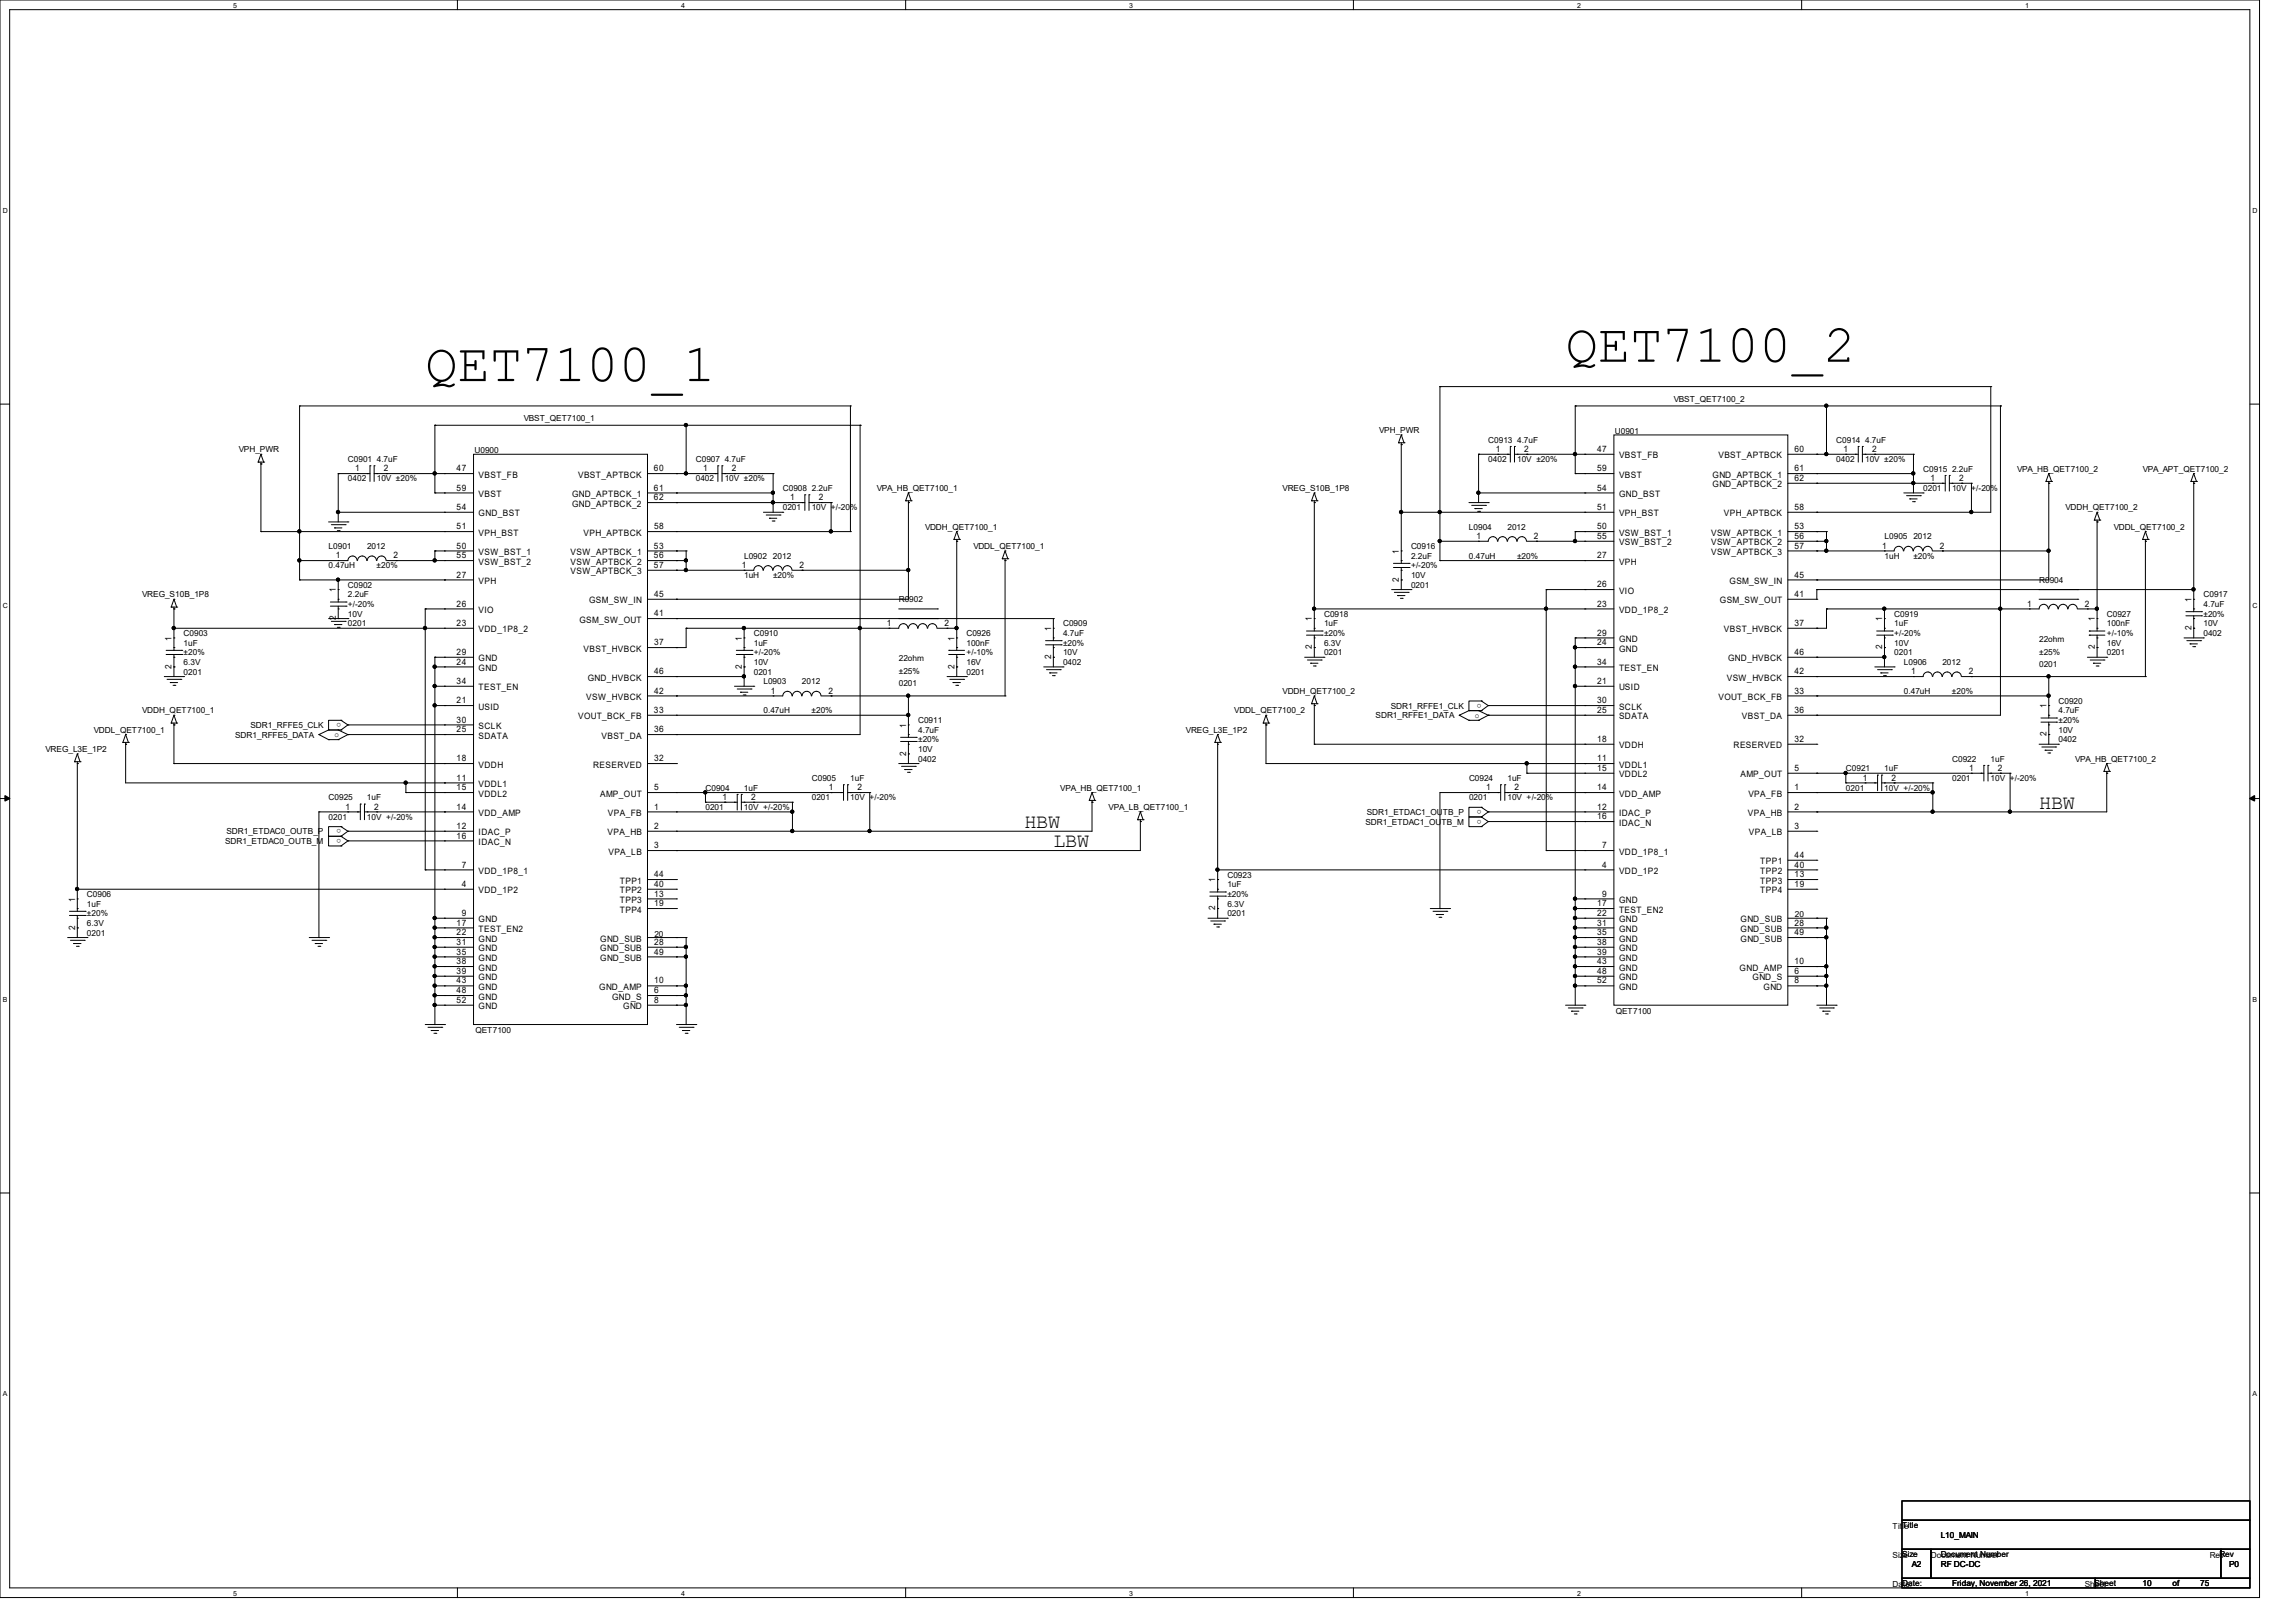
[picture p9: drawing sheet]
<svg xmlns="http://www.w3.org/2000/svg" width="210mm" height="149mm" viewBox="0 0 210 149" stroke-linecap="round" stroke-linejoin="round" font-family="sans-serif">
<defs><g id="words">
<g font-size="5">
<text x="39.1" y="35.1">QET7100_1</text>
<text x="144" y="33.3">QET7100_2</text>
</g>
<g font-size="1.9">
<text x="94.2" y="76.2">HBW</text>
<text x="96.9" y="77.9">LBW</text>
<text x="187.6" y="74.4">HBW</text>
</g>
<g font-size=".8">
<text x="22" y="41.6">VPH_PWR</text>
<text x="43.6" y="41.7">U0900</text>
<text x="48.2" y="38.7">VBST_QET7100_1</text>
<text x="126.9" y="39.8">VPH_PWR</text>
<text x="136.9" y="40.7">C0913 4.7uF</text>
<text x="137.6" y="41.6">1</text>
<text x="140.2" y="41.6">2</text>
<text x="146.9" y="41.6">47</text>
<text x="148.6" y="39.9">U0901</text>
<text x="154" y="37">VBST_QET7100_2</text>
<text x="165.1" y="41.6">60</text>
<text x="168.9" y="40.7">C0914 4.7uF</text>
<text x="169.6" y="41.6">1</text>
<text x="172.2" y="41.6">2</text>
<text x="32" y="42.5">C0901 4.7uF</text>
<text x="32" y="44.3">0402</text>
<text x="32.7" y="43.3">1</text>
<text x="34.7" y="44.3">10V ±20%</text>
<text x="35.3" y="43.3">2</text>
<text x="42" y="46.9">54</text>
<text x="42" y="45.1">59</text>
<text x="42" y="43.3">47</text>
<text x="44" y="47.5">GND_BST</text>
<text x="44" y="45.7">VBST</text>
<text x="44" y="43.9">VBST_FB</text>
<text x="52.6" y="45.7">GND_APTBCK_1</text>
<text x="52.6" y="46.6">GND_APTBCK_2</text>
<text x="53.2" y="43.9">VBST_APTBCK</text>
<text x="60.2" y="45.1">61</text>
<text x="60.2" y="46">62</text>
<text x="60.2" y="43.3">60</text>
<text x="64" y="42.5">C0907 4.7uF</text>
<text x="64" y="44.3">0402</text>
<text x="64.7" y="43.3">1</text>
<text x="66.7" y="44.3">10V ±20%</text>
<text x="67.3" y="43.3">2</text>
<text x="72" y="45.2">C0908 2.2uF</text>
<text x="72" y="46.9">0201</text>
<text x="72.7" y="46">1</text>
<text x="74.7" y="46.9">10V +/-20%</text>
<text x="75.3" y="46">2</text>
<text x="80.6" y="45.2">VPA_HB_QET7100_1</text>
<text x="118" y="45.2">VREG_S10B_1P8</text>
<text x="136.9" y="42.5">0402</text>
<text x="139.6" y="42.5">10V ±20%</text>
<text x="146.9" y="45.1">54</text>
<text x="146.9" y="43.3">59</text>
<text x="146.9" y="46.9">51</text>
<text x="148.9" y="45.7">GND_BST</text>
<text x="148.9" y="43.9">VBST</text>
<text x="148.9" y="42.2">VBST_FB</text>
<text x="148.9" y="47.5">VPH_BST</text>
<text x="157.5" y="43.9">GND_APTBCK_1</text>
<text x="157.5" y="44.8">GND_APTBCK_2</text>
<text x="158.1" y="42.2">VBST_APTBCK</text>
<text x="158.6" y="47.5">VPH_APTBCK</text>
<text x="165.1" y="43.3">61</text>
<text x="165.1" y="44.2">62</text>
<text x="165.1" y="46.9">58</text>
<text x="168.9" y="42.5">0402</text>
<text x="171.6" y="42.5">10V ±20%</text>
<text x="176.9" y="43.4">C0915 2.2uF</text>
<text x="176.9" y="45.2">0201</text>
<text x="177.6" y="44.2">1</text>
<text x="179.6" y="45.2">10V +/-20%</text>
<text x="180.2" y="44.2">2</text>
<text x="185.6" y="43.4">VPA_HB_QET7100_2</text>
<text x="190" y="46.9">VDDH_QET7100_2</text>
<text x="197.1" y="43.4">VPA_APT_QET7100_2</text>
<text x="30.2" y="50.5">L0901</text>
<text x="30.2" y="52.3">0.47uH</text>
<text x="30.9" y="51.3">1</text>
<text x="33.8" y="50.5">2012</text>
<text x="34.6" y="52.3">±20%</text>
<text x="36.2" y="51.3">2</text>
<text x="42" y="53.1">27</text>
<text x="42" y="48.7">51</text>
<text x="42" y="50.5">50</text>
<text x="42" y="51.3">55</text>
<text x="44" y="53.7">VPH</text>
<text x="44" y="49.3">VPH_BST</text>
<text x="44" y="51.1">VSW_BST_1</text>
<text x="44" y="51.9">VSW_BST_2</text>
<text x="52.5" y="51.1">VSW_APTBCK_1</text>
<text x="52.5" y="51.9">VSW_APTBCK_2</text>
<text x="52.5" y="52.8">VSW_APTBCK_3</text>
<text x="53.7" y="49.3">VPH_APTBCK</text>
<text x="60.2" y="50.5">53</text>
<text x="60.2" y="51.3">56</text>
<text x="60.2" y="52.2">57</text>
<text x="60.2" y="48.7">58</text>
<text x="68.2" y="52.2">1</text>
<text x="68.5" y="51.4">L0902</text>
<text x="68.5" y="53.2">1uH</text>
<text x="71.1" y="51.4">2012</text>
<text x="71.1" y="53.2">±20%</text>
<text x="73.5" y="52.2">2</text>
<text x="85.1" y="48.7">VDDH_QET7100_1</text>
<text x="89.5" y="50.5">VDDL_QET7100_1</text>
<text x="128.7" y="53.5" transform="rotate(-90 128.7 53.5)">2</text>
<text x="128.7" y="50.9" transform="rotate(-90 128.7 50.9)">1</text>
<text x="129.8" y="50.5">C0916</text>
<text x="129.8" y="51.4">2.2uF</text>
<text x="129.8" y="53.2">10V</text>
<text x="129.8" y="52.3">+/-20%</text>
<text x="135.1" y="48.7">L0904</text>
<text x="135.1" y="51.4">0.47uH</text>
<text x="135.8" y="49.6">1</text>
<text x="138.7" y="48.7">2012</text>
<text x="139.6" y="51.4">±20%</text>
<text x="141.1" y="49.6">2</text>
<text x="146.9" y="51.3">27</text>
<text x="146.9" y="48.7">50</text>
<text x="146.9" y="49.6">55</text>
<text x="148.9" y="51.9">VPH</text>
<text x="148.9" y="49.3">VSW_BST_1</text>
<text x="148.9" y="50.2">VSW_BST_2</text>
<text x="157.4" y="49.3">VSW_APTBCK_1</text>
<text x="157.4" y="50.2">VSW_APTBCK_2</text>
<text x="157.4" y="51.1">VSW_APTBCK_3</text>
<text x="159.1" y="53.7">GSM_SW_IN</text>
<text x="165.1" y="48.7">53</text>
<text x="165.1" y="49.6">56</text>
<text x="165.1" y="50.5">57</text>
<text x="165.1" y="53.1">45</text>
<text x="173.2" y="50.5">1</text>
<text x="173.4" y="49.6">L0905</text>
<text x="173.4" y="51.4">1uH</text>
<text x="176" y="49.6">2012</text>
<text x="176" y="51.4">±20%</text>
<text x="178.4" y="50.5">2</text>
<text x="187.6" y="53.6">R0904</text>
<text x="194.4" y="48.7">VDDL_QET7100_2</text>
<text x="13.1" y="54.9">VREG_S10B_1P8</text>
<text x="15.8" y="58.9" transform="rotate(-90 15.8 58.9)">1</text>
<text x="16.9" y="58.5">C0903</text>
<text x="16.9" y="59.4">1uF</text>
<text x="30.9" y="57.1" transform="rotate(-90 30.9 57.1)">2</text>
<text x="30.9" y="54.5" transform="rotate(-90 30.9 54.5)">1</text>
<text x="32" y="54.1">C0902</text>
<text x="32" y="54.9">2.2uF</text>
<text x="32" y="57.6">0201</text>
<text x="32" y="56.7">10V</text>
<text x="32" y="55.8">+/-20%</text>
<text x="42" y="57.6">23</text>
<text x="42" y="55.8">26</text>
<text x="44" y="58.2">VDD_1P8_2</text>
<text x="44" y="56.4">VIO</text>
<text x="53.3" y="57.3">GSM_SW_OUT</text>
<text x="53.7" y="59.9">VBST_HVBCK</text>
<text x="54.2" y="55.5">GSM_SW_IN</text>
<text x="60.2" y="56.7">41</text>
<text x="60.2" y="59.3">37</text>
<text x="60.2" y="54.9">45</text>
<text x="68.2" y="58.9" transform="rotate(-90 68.2 58.9)">1</text>
<text x="69.3" y="58.5">C0910</text>
<text x="69.3" y="59.4">1uF</text>
<text x="81.6" y="57.6">1</text>
<text x="82.7" y="55.4">R0902</text>
<text x="86.9" y="57.6">2</text>
<text x="87.8" y="58.9" transform="rotate(-90 87.8 58.9)">1</text>
<text x="88.9" y="58.5">C0926</text>
<text x="88.9" y="59.4">100nF</text>
<text x="96.7" y="58" transform="rotate(-90 96.7 58)">1</text>
<text x="97.8" y="57.6">C0909</text>
<text x="97.8" y="58.5">4.7uF</text>
<text x="97.8" y="59.4">±20%</text>
<text x="120.7" y="59.7" transform="rotate(-90 120.7 59.7)">2</text>
<text x="120.7" y="57.2" transform="rotate(-90 120.7 57.2)">1</text>
<text x="121.8" y="56.7">C0918</text>
<text x="121.8" y="57.6">1uF</text>
<text x="121.8" y="59.4">6.3V</text>
<text x="121.8" y="58.5">±20%</text>
<text x="129.8" y="54.1">0201</text>
<text x="146.9" y="59.3">24</text>
<text x="146.9" y="58.5">29</text>
<text x="146.9" y="55.8">23</text>
<text x="146.9" y="54">26</text>
<text x="148.9" y="59.9">GND</text>
<text x="148.9" y="59.1">GND</text>
<text x="148.9" y="56.4">VDD_1P8_2</text>
<text x="148.9" y="54.6">VIO</text>
<text x="158.2" y="55.5">GSM_SW_OUT</text>
<text x="158.6" y="58.2">VBST_HVBCK</text>
<text x="165.1" y="54.9">41</text>
<text x="165.1" y="57.6">37</text>
<text x="173.1" y="59.7" transform="rotate(-90 173.1 59.7)">2</text>
<text x="173.1" y="57.2" transform="rotate(-90 173.1 57.2)">1</text>
<text x="174.3" y="56.7">C0919</text>
<text x="174.3" y="57.6">1uF</text>
<text x="174.3" y="59.4">10V</text>
<text x="174.3" y="58.5">+/-20%</text>
<text x="186.5" y="55.8">1</text>
<text x="187.6" y="59.1">22ohm</text>
<text x="191.8" y="55.8">2</text>
<text x="192.7" y="59.7" transform="rotate(-90 192.7 59.7)">2</text>
<text x="192.7" y="57.2" transform="rotate(-90 192.7 57.2)">1</text>
<text x="193.8" y="56.7">C0927</text>
<text x="193.8" y="57.6">100nF</text>
<text x="193.8" y="59.4">16V</text>
<text x="193.8" y="58.5">+/-10%</text>
<text x="201.6" y="58" transform="rotate(-90 201.6 58)">2</text>
<text x="201.6" y="55.4" transform="rotate(-90 201.6 55.4)">1</text>
<text x="202.7" y="54.9">C0917</text>
<text x="202.7" y="55.8">4.7uF</text>
<text x="202.7" y="58.5">0402</text>
<text x="202.7" y="57.6">10V</text>
<text x="202.7" y="56.7">±20%</text>
<text x="13.1" y="65.6">VDDH_QET7100_1</text>
<text x="15.8" y="61.5" transform="rotate(-90 15.8 61.5)">2</text>
<text x="16.9" y="62.1">0201</text>
<text x="16.9" y="61.2">6.3V</text>
<text x="16.9" y="60.3">±20%</text>
<text x="42" y="61.1">24</text>
<text x="42" y="60.2">29</text>
<text x="42" y="62.9">34</text>
<text x="42" y="64.7">21</text>
<text x="44" y="61.7">GND</text>
<text x="44" y="60.8">GND</text>
<text x="44" y="63.5">TEST_EN</text>
<text x="44" y="65.3">USID</text>
<text x="53.9" y="64.4">VSW_HVBCK</text>
<text x="54.1" y="62.6">GND_HVBCK</text>
<text x="60.2" y="65.6">33</text>
<text x="60.2" y="63.8">42</text>
<text x="60.2" y="62">46</text>
<text x="68.2" y="61.5" transform="rotate(-90 68.2 61.5)">2</text>
<text x="69.3" y="62.1">0201</text>
<text x="69.3" y="61.2">10V</text>
<text x="69.3" y="60.3">+/-20%</text>
<text x="70.2" y="62.9">L0903</text>
<text x="70.2" y="65.6">0.47uH</text>
<text x="70.9" y="63.8">1</text>
<text x="73.8" y="62.9">2012</text>
<text x="74.7" y="65.6">±20%</text>
<text x="76.2" y="63.8">2</text>
<text x="82.7" y="60.8">22ohm</text>
<text x="82.7" y="62">±25%</text>
<text x="82.7" y="63.1">0201</text>
<text x="87.8" y="61.5" transform="rotate(-90 87.8 61.5)">2</text>
<text x="88.9" y="62.1">0201</text>
<text x="88.9" y="61.2">16V</text>
<text x="88.9" y="60.3">+/-10%</text>
<text x="96.7" y="60.6" transform="rotate(-90 96.7 60.6)">2</text>
<text x="97.8" y="61.2">0402</text>
<text x="97.8" y="60.3">10V</text>
<text x="113.5" y="65.6">VDDL_QET7100_2</text>
<text x="118" y="63.8">VDDH_QET7100_2</text>
<text x="121.8" y="60.3">0201</text>
<text x="127.9" y="65.2">SDR1_RFFE1_CLK</text>
<text x="135.7" y="66">o</text>
<text x="136.3" y="64.7" transform="rotate(-180 136.3 64.7)">o</text>
<text x="146.9" y="64.7">30</text>
<text x="146.9" y="65.6">25</text>
<text x="146.9" y="61.1">34</text>
<text x="146.9" y="62.9">21</text>
<text x="148.9" y="65.3">SCLK</text>
<text x="148.9" y="61.7">TEST_EN</text>
<text x="148.9" y="63.5">USID</text>
<text x="158.1" y="64.4">VOUT_BCK_FB</text>
<text x="158.8" y="62.6">VSW_HVBCK</text>
<text x="159" y="60.8">GND_HVBCK</text>
<text x="165.1" y="63.8">33</text>
<text x="165.1" y="62">42</text>
<text x="165.1" y="60.2">46</text>
<text x="165.1" y="65.6">36</text>
<text x="174.3" y="60.3">0201</text>
<text x="175.1" y="61.2">L0906</text>
<text x="175.1" y="63.8">0.47uH</text>
<text x="175.8" y="62">1</text>
<text x="178.7" y="61.2">2012</text>
<text x="179.6" y="63.8">±20%</text>
<text x="181.1" y="62">2</text>
<text x="187.6" y="60.2">±25%</text>
<text x="187.6" y="61.4">0201</text>
<text x="188.2" y="65.2" transform="rotate(-90 188.2 65.2)">1</text>
<text x="189.4" y="64.7">C0920</text>
<text x="189.4" y="65.6">4.7uF</text>
<text x="193.8" y="60.3">0201</text>
<text x="4.2" y="69.2">VREG_L3E_1P2</text>
<text x="8.6" y="67.4">VDDL_QET7100_1</text>
<text x="21.6" y="67.9">SDR1_RFFE5_DATA</text>
<text x="23" y="67">SDR1_RFFE5_CLK</text>
<text x="30.8" y="67.8">o</text>
<text x="31.4" y="66.5" transform="rotate(-180 31.4 66.5)">o</text>
<text x="42" y="66.5">30</text>
<text x="42" y="67.3">25</text>
<text x="42" y="70">18</text>
<text x="42" y="71.8">11</text>
<text x="44" y="67.1">SCLK</text>
<text x="44" y="67.9">SDATA</text>
<text x="44" y="70.6">VDDH</text>
<text x="53.2" y="66.2">VOUT_BCK_FB</text>
<text x="54.6" y="70.6">RESERVED</text>
<text x="55.3" y="67.9">VBST_DA</text>
<text x="60.2" y="70">32</text>
<text x="60.2" y="67.3">36</text>
<text x="74.7" y="71.8">C0905</text>
<text x="78.2" y="71.8">1uF</text>
<text x="83.4" y="69.5" transform="rotate(-90 83.4 69.5)">2</text>
<text x="83.4" y="66.9" transform="rotate(-90 83.4 66.9)">1</text>
<text x="84.5" y="66.5">C0911</text>
<text x="84.5" y="67.4">4.7uF</text>
<text x="84.5" y="70.1">0402</text>
<text x="84.5" y="69.2">10V</text>
<text x="84.5" y="68.3">±20%</text>
<text x="109.1" y="67.4">VREG_L3E_1P2</text>
<text x="126.5" y="66.1">SDR1_RFFE1_DATA</text>
<text x="135.1" y="71.8">C0924</text>
<text x="138.7" y="71.8">1uF</text>
<text x="146.9" y="68.2">18</text>
<text x="146.9" y="70">11</text>
<text x="146.9" y="70.9">15</text>
<text x="148.9" y="66.2">SDATA</text>
<text x="148.9" y="68.8">VDDH</text>
<text x="148.9" y="70.6">VDDL1</text>
<text x="148.9" y="71.5">VDDL2</text>
<text x="159.5" y="68.8">RESERVED</text>
<text x="160.1" y="71.5">AMP_OUT</text>
<text x="160.2" y="66.2">VBST_DA</text>
<text x="165.1" y="68.2">32</text>
<text x="165.1" y="70.9">5</text>
<text x="169.8" y="71">C0921</text>
<text x="171.4" y="71.8">1</text>
<text x="173.3" y="71">1uF</text>
<text x="174" y="71.8">2</text>
<text x="179.6" y="70.1">C0922</text>
<text x="179.6" y="71.8">0201</text>
<text x="181.2" y="70.9">1</text>
<text x="183.1" y="70.1">1uF</text>
<text x="183.1" y="71.8">10V +/-20%</text>
<text x="183.8" y="70.9">2</text>
<text x="188.2" y="67.7" transform="rotate(-90 188.2 67.7)">2</text>
<text x="189.4" y="68.3">0402</text>
<text x="189.4" y="67.4">10V</text>
<text x="189.4" y="66.5">±20%</text>
<text x="190.9" y="70.1">VPA_HB_QET7100_2</text>
<text x="20.7" y="77.6">SDR1_ETDAC0_OUTB_M</text>
<text x="20.8" y="76.7">SDR1_ETDAC0_OUTB_P</text>
<text x="30.2" y="73.6">C0925</text>
<text x="30.2" y="75.4">0201</text>
<text x="31.4" y="76.3" transform="rotate(-180 31.4 76.3)">o</text>
<text x="31.4" y="77.2" transform="rotate(-180 31.4 77.2)">o</text>
<text x="31.8" y="74.5">1</text>
<text x="33.8" y="73.6">1uF</text>
<text x="33.8" y="75.4">10V +/-20%</text>
<text x="34.4" y="74.5">2</text>
<text x="42" y="77.1">16</text>
<text x="42" y="76.2">12</text>
<text x="42" y="72.7">15</text>
<text x="42" y="74.5">14</text>
<text x="44" y="77.7">IDAC_N</text>
<text x="44" y="76.8">IDAC_P</text>
<text x="44" y="72.4">VDDL1</text>
<text x="44" y="73.3">VDDL2</text>
<text x="44" y="75.1">VDD_AMP</text>
<text x="55.2" y="73.3">AMP_OUT</text>
<text x="55.9" y="76.8">VPA_HB</text>
<text x="55.9" y="75.1">VPA_FB</text>
<text x="60.2" y="72.7">5</text>
<text x="60.2" y="76.2">2</text>
<text x="60.2" y="74.5">1</text>
<text x="64.9" y="72.7">C0904</text>
<text x="64.9" y="74.5">0201</text>
<text x="66.5" y="73.6">1</text>
<text x="68.4" y="72.7">1uF</text>
<text x="68.4" y="74.5">10V +/-20%</text>
<text x="69.1" y="73.6">2</text>
<text x="74.7" y="73.6">0201</text>
<text x="76.2" y="72.7">1</text>
<text x="78.2" y="73.6">10V +/-20%</text>
<text x="78.9" y="72.7">2</text>
<text x="97.5" y="72.7">VPA_HB_QET7100_1</text>
<text x="102" y="74.5">VPA_LB_QET7100_1</text>
<text x="125.6" y="75.9">SDR1_ETDAC1_OUTB_M</text>
<text x="125.7" y="75">SDR1_ETDAC1_OUTB_P</text>
<text x="135.1" y="73.6">0201</text>
<text x="136.3" y="74.5" transform="rotate(-180 136.3 74.5)">o</text>
<text x="136.3" y="75.4" transform="rotate(-180 136.3 75.4)">o</text>
<text x="136.7" y="72.7">1</text>
<text x="138.7" y="73.6">10V +/-20%</text>
<text x="139.3" y="72.7">2</text>
<text x="146.9" y="75.3">16</text>
<text x="146.9" y="74.5">12</text>
<text x="146.9" y="72.7">14</text>
<text x="148.9" y="75.9">IDAC_N</text>
<text x="148.9" y="75.1">IDAC_P</text>
<text x="148.9" y="73.3">VDD_AMP</text>
<text x="160.8" y="75.1">VPA_HB</text>
<text x="160.8" y="73.3">VPA_FB</text>
<text x="160.9" y="76.8">VPA_LB</text>
<text x="165.1" y="74.5">2</text>
<text x="165.1" y="72.7">1</text>
<text x="165.1" y="76.2">3</text>
<text x="169.8" y="72.7">0201</text>
<text x="173.3" y="72.7">10V +/-20%</text>
<text x="6.9" y="82.9" transform="rotate(-90 6.9 82.9)">1</text>
<text x="8" y="82.5">C0906</text>
<text x="8" y="83.4">1uF</text>
<text x="42.5" y="81.6">4</text>
<text x="42.5" y="79.8">7</text>
<text x="44" y="82.2">VDD_1P2</text>
<text x="44" y="80.4">VDD_1P8_1</text>
<text x="56" y="78.6">VPA_LB</text>
<text x="57" y="81.3">TPP1</text>
<text x="57" y="82.2">TPP2</text>
<text x="57" y="83.1">TPP3</text>
<text x="57" y="83.9">TPP4</text>
<text x="60.2" y="78">3</text>
<text x="60.2" y="80.7">44</text>
<text x="60.2" y="81.6">40</text>
<text x="60.2" y="82.5">13</text>
<text x="60.2" y="83.3">19</text>
<text x="111.8" y="83.7" transform="rotate(-90 111.8 83.7)">2</text>
<text x="111.8" y="81.2" transform="rotate(-90 111.8 81.2)">1</text>
<text x="112.9" y="80.7">C0923</text>
<text x="112.9" y="81.6">1uF</text>
<text x="112.9" y="83.4">6.3V</text>
<text x="112.9" y="82.5">±20%</text>
<text x="146.9" y="83.3">17</text>
<text x="147.4" y="82.5">9</text>
<text x="147.4" y="79.8">4</text>
<text x="147.4" y="78">7</text>
<text x="148.9" y="83.1">GND</text>
<text x="148.9" y="83.9">TEST_EN2</text>
<text x="148.9" y="80.4">VDD_1P2</text>
<text x="148.9" y="78.6">VDD_1P8_1</text>
<text x="161.9" y="79.5">TPP1</text>
<text x="161.9" y="80.4">TPP2</text>
<text x="161.9" y="81.3">TPP3</text>
<text x="161.9" y="82.2">TPP4</text>
<text x="165.1" y="78.9">44</text>
<text x="165.1" y="79.8">40</text>
<text x="165.1" y="80.7">13</text>
<text x="165.1" y="81.6">19</text>
<text x="6.9" y="85.5" transform="rotate(-90 6.9 85.5)">2</text>
<text x="8" y="86.1">0201</text>
<text x="8" y="85.2">6.3V</text>
<text x="8" y="84.3">±20%</text>
<text x="42" y="86">22</text>
<text x="42" y="86.9">31</text>
<text x="42" y="87.8">35</text>
<text x="42" y="88.7">38</text>
<text x="42" y="89.6">39</text>
<text x="42" y="85.1">17</text>
<text x="42.5" y="84.2">9</text>
<text x="44" y="84.8">GND</text>
<text x="44" y="86.6">GND</text>
<text x="44" y="87.5">GND</text>
<text x="44" y="88.4">GND</text>
<text x="44" y="89.3">GND</text>
<text x="44" y="85.7">TEST_EN2</text>
<text x="55.2" y="86.6">GND_SUB</text>
<text x="55.2" y="87.5">GND_SUB</text>
<text x="55.2" y="88.4">GND_SUB</text>
<text x="60.2" y="86.9">28</text>
<text x="60.2" y="87.8">49</text>
<text x="60.2" y="86.1">20</text>
<text x="112.9" y="84.3">0201</text>
<text x="146.9" y="84.2">22</text>
<text x="146.9" y="85.1">31</text>
<text x="146.9" y="86">35</text>
<text x="146.9" y="86.9">38</text>
<text x="146.9" y="87.8">39</text>
<text x="146.9" y="88.7">43</text>
<text x="146.9" y="89.6">48</text>
<text x="148.9" y="84.8">GND</text>
<text x="148.9" y="85.7">GND</text>
<text x="148.9" y="86.6">GND</text>
<text x="148.9" y="87.5">GND</text>
<text x="148.9" y="88.4">GND</text>
<text x="148.9" y="89.3">GND</text>
<text x="160" y="89.3">GND_AMP</text>
<text x="160.1" y="84.8">GND_SUB</text>
<text x="160.1" y="85.7">GND_SUB</text>
<text x="160.1" y="86.6">GND_SUB</text>
<text x="165.1" y="88.7">10</text>
<text x="165.1" y="85.1">28</text>
<text x="165.1" y="86">49</text>
<text x="165.1" y="89.6">6</text>
<text x="165.1" y="84.4">20</text>
<text x="42" y="90.5">43</text>
<text x="42" y="91.3">48</text>
<text x="42" y="92.2">52</text>
<text x="43.7" y="95">QET7100</text>
<text x="44" y="90.2">GND</text>
<text x="44" y="91.1">GND</text>
<text x="44" y="91.9">GND</text>
<text x="44" y="92.8">GND</text>
<text x="55.1" y="91.1">GND_AMP</text>
<text x="56.3" y="91.9">GND_S</text>
<text x="57.3" y="92.8">GND</text>
<text x="60.2" y="90.5">10</text>
<text x="60.2" y="91.3">6</text>
<text x="60.2" y="92.2">8</text>
<text x="146.9" y="90.5">52</text>
<text x="148.6" y="93.2">QET7100</text>
<text x="148.9" y="90.2">GND</text>
<text x="148.9" y="91.1">GND</text>
<text x="161.2" y="90.2">GND_S</text>
<text x="162.2" y="91.1">GND</text>
<text x="165.1" y="90.5">8</text>
<text x="174.1" y="140.6">Title</text>
<text x="174.1" y="143.3">Size</text>
<text x="175" y="140.5">Title</text>
<text x="175" y="143.2">Size</text>
<text x="177.6" y="143.3">Document Number</text>
<text x="178.5" y="143.2">Document Number</text>
<text x="178.5" y="141.4">L10_MAIN</text>
<text x="203.3" y="143.3">Rev</text>
<text x="204.2" y="143.2">Rev</text>
<text x="174.1" y="146">Date:</text>
<text x="175" y="145.9">Date:</text>
<text x="175.9" y="144.1">A2</text>
<text x="178.5" y="144.1">RF DC-DC</text>
<text x="179.6" y="145.9">Friday, November 26, 2021</text>
<text x="191.8" y="146">Sheet</text>
<text x="192.7" y="145.9">Sheet</text>
<text x="197.1" y="145.9">10</text>
<text x="199.9" y="145.9">of</text>
<text x="202.4" y="145.9">75</text>
<text x="205" y="144.1">P0</text>
</g>
<g font-size=".6">
<text x="21.5" y=".7">5</text>
<text x="62.7" y=".7">4</text>
<text x="103.9" y=".7">3</text>
<text x="145.1" y=".7">2</text>
<text x="186.3" y=".7">1</text>
<text x=".3" y="19.6">D</text>
<text x="207.2" y="19.6">D</text>
<text x=".3" y="55.9">C</text>
<text x="207.2" y="55.9">C</text>
<text x=".3" y="92.2">B</text>
<text x="207.2" y="92.2">B</text>
<text x=".3" y="128.4">A</text>
<text x="207.2" y="128.4">A</text>
<text x="21.5" y="146.8">5</text>
<text x="62.7" y="146.8">4</text>
<text x="103.9" y="146.8">3</text>
<text x="145.1" y="146.8">2</text>
<text x="186.3" y="146.8">1</text>
</g>
</g></defs>
<path d="M0 0h207.9v146.9h-207.9zM.9 .9h206.1v145.2h-206.1z" fill="none" stroke="#000" stroke-width=".09"/>
<g fill="#fff">
<path d="M21.5 .1h.3v.7h-.3z"/>
<path d="M21.5 146.2h.3v.7h-.3z"/>
</g>
<path d="M42.1 0v.9M42.1 146v.9" fill="none" stroke="#000" stroke-width=".09"/>
<g fill="#fff">
<path d="M62.7 .1h.3v.7h-.3z"/>
<path d="M62.7 146.2h.3v.7h-.3z"/>
</g>
<path d="M83.3 0v.9M83.3 146v.9" fill="none" stroke="#000" stroke-width=".09"/>
<g fill="#fff">
<path d="M103.9 .1h.3v.7h-.3z"/>
<path d="M103.9 146.2h.3v.7h-.3z"/>
</g>
<path d="M124.5 0v.9M124.5 146v.9" fill="none" stroke="#000" stroke-width=".09"/>
<g fill="#fff">
<path d="M145.1 .1h.3v.7h-.3z"/>
<path d="M145.1 146.2h.3v.7h-.3z"/>
</g>
<path d="M165.7 0v.9M165.7 146v.9" fill="none" stroke="#000" stroke-width=".09"/>
<g fill="#fff">
<path d="M186.3 .1h.3v.7h-.3z"/>
<path d="M186.3 146.2h.3v.7h-.3z"/>
<path d="M.3 19h.4v.7h-.4z"/>
<path d="M207.2 19h.5v.7h-.5z"/>
<path d="M.3 55.3h.4v.7h-.4z"/>
<path d="M207.2 55.3h.5v.7h-.5z"/>
</g>
<path d="M0 37.2h.9M207 37.2h.9" fill="none" stroke="#000" stroke-width=".09"/>
<g fill="#fff">
<path d="M.3 91.6h.4v.7h-.4z"/>
<path d="M207.2 91.6h.4v.7h-.4z"/>
</g>
<path d="M0 73.4h.9M207 73.4h.9" fill="none" stroke="#000" stroke-width=".09"/>
<path d="M.5 73.2l.4 .2-.4 .3zM207 73.4l.4-.2v.5z" fill="#000" stroke="#000" stroke-width=".13"/>
<g fill="#fff">
<path d="M.3 127.8h.3v.8h-.3z"/>
<path d="M207.2 127.8h.4v.8h-.4z"/>
</g>
<g fill="none" stroke="#000" stroke-width=".09">
<path d="M27.6 37.3h50.6M27.6 37.3h.1M27.6 37.3v16M40 39.1h39.1M40 39.1h.1M40 39.1v6.2M63.1 39.1h.1M63.1 39.1v4.5M78.2 37.3h.1M78.2 37.3v11.6M79.1 39.1h.1M79.1 39.1v28.5h-19.5"/>
<path d="M132.5 35.6h50.6M132.5 35.6h.1M132.5 35.6v16M144.9 37.3h39.1M144.9 37.3h.1M144.9 37.3v6.3M168 37.3h.1M168 37.3v4.5M183.1 35.6h.1M183.1 35.6v11.5h-18.6M184 37.3h.1M184 37.3v28.5h-19.5"/>
<path d="M15.3 59.8h1.4M15.7 55.8h.1M15.7 55.8h.6M16 55.1l-.3 .7M16 56h.1M16 55.1h.1M16 55.8v4M16 55.1l.3 .7M16 59.6h.1M16 58.7h.1M16 57.8h27.6M16 57.8h.1"/>
<path d="M16.3 55.8h.1M16.7 59.8h.1M23.7 42.5h.1M23.7 42.5h.6M24 41.8l-.3 .7M24 42.7h.1M24 41.8h.1M24 42.5v6.4M24 41.8l.3 .7M24 48.9h.1M24 48.9h19.6M24.3 42.5h.1"/>
<path d="M27.6 48.9h.1M27.6 53.3h16M27.6 51.6h4.4a.42 .42 0 0 1 .4-.5 .42 .42 0 0 1 .5 .5M27.6 53.3h.1M27.6 51.6h.1M30.2 56.9h1.8M30.2 48h1.8M30.4 55.4h1.4M30.4 55.8h1.4M30.5 57.2h1.3M30.5 48.3h1.3M30.8 57.4h.1"/>
<path d="M30.8 57.4h.7M30.8 48.6h.1M30.8 48.6h.7M31 57.7h.2M31 48.8h.2M31.1 53.3v2.1M31.1 55.1h.1M31.1 56h.1M31.1 54.2h.1M31.1 56.9h.1M31.1 55.8v1.1M31.1 51.6h.1"/>
<path d="M31.1 47.1h.1M31.1 47.1h12.5M31.1 53.3h.1M31.1 43.6h.1M31.1 43.6v4.4M31.1 43.6h2.9M31.2 57.7h.1M31.2 48.8h.1M31.8 57.2h.1M31.8 48.3h.1M31.8 55.4h.1M31.8 55.8h.1"/>
<path d="M32 56.9h.1M32 48h.1M32.9 43.6h.1M33.7 51.6a.42 .42 0 0 0-.4-.5 .42 .42 0 0 0-.4 .5M33.8 43.6h.1M34 42.8h.1M34 42.8v1.5M34.4 42.8h.1M34.4 42.8v1.5M34.4 43.6h9.2M34.6 51.6a.42 .42 0 0 0-.4-.5 .42 .42 0 0 0-.4 .5M34.7 43.6h.1"/>
<path d="M35.5 51.6a.42 .42 0 0 0-.4-.5 .42 .42 0 0 0-.4 .5M35.6 43.6h.1M35.6 51.6h8M36.4 51.6h.1M39.1 56h.1M39.1 56v24M39.1 56h4.5M39.1 57.8h.1M40 45.3h3.6M40 45.3h.1M40 50.7h3.6M40 50.7h.1"/>
<path d="M40 50.7v.9M40 43.6h.1M40 51.6h.1M40.9 47.1h.1M40.9 45.3h.1M40.9 43.6h.1M40.9 57.8h.1M40.9 56h.1M40.9 53.3h.1M40.9 48.9h.1M40.9 50.7h.1M40.9 51.6h.1"/>
<path d="M43.6 41.8h16v52.4h-16zM59.6 52.5h9.7a.42 .42 0 0 1 .5-.5 .42 .42 0 0 1 .4 .5M59.6 45.3h11.5M59.6 46.2h14.4M59.6 56.9h37.3M59.6 43.6h6.4M59.6 51.6h3.5M59.6 48.9h18.6M59.6 50.7h3.5M62.2 45.3h.1M62.2 46.2h.1M62.2 55.1h.1"/>
<path d="M62.2 56.9h.1M62.2 43.6h.1M62.2 59.6h.1M62.2 48.9h.1M62.2 50.7h.1M62.2 51.6h.1M62.2 52.5h.1M63.1 50.7h.1M63.1 50.7v1.8M63.1 52.5h.1M63.1 43.6h.1M63.1 51.6h.1"/>
<path d="M63.1 57.8h19.6a.42 .42 0 0 1 .4-.4 .42 .42 0 0 1 .4 .4M63.1 57.8h.1M63.1 57.8v1.8h-3.5M64.9 43.6h.1M65.8 43.6h.1M66 42.8h.1M66 42.8v1.5M66.4 42.8h.1M66.4 43.6h4.7M66.4 42.8v1.5M66.7 43.6h.1M67.6 43.6h.1"/>
<path d="M67.7 59.8h1.5M68.5 52.5h.1M68.5 59.6h.1M68.5 58.7h.1M68.5 57.8h.1M68.5 57.8v2M69.2 59.8h.1M70.2 47.1h1.8M70.2 52.5a.42 .42 0 0 1 .5-.5 .42 .42 0 0 1 .4 .5M70.5 47.4h1.3M70.8 47.7h.7M70.8 47.7h.1"/>
<path d="M71 47.9h.2M71.1 45.3h.1M71.1 52.5a.42 .42 0 0 1 .4-.5 .42 .42 0 0 1 .5 .5M71.1 46.2h.1M71.1 43.6h.1M71.1 43.6v3.5M71.2 47.9h.1M71.8 47.4h.1M72 47.1h.1M72 52.5a.42 .42 0 0 1 .4-.5 .42 .42 0 0 1 .5 .5M72.9 46.2h.1M72.9 52.5h10.7"/>
<path d="M73.8 52.5h.1M73.8 46.2h.1M74 45.5h.1M74 45.5v1.4M74.4 45.5h.1M74.4 46.2h2.1M74.4 45.5v1.4M74.7 46.2h.1M75.6 46.2h.1M76.5 46.2h.1M76.5 48.9h.1M76.5 46.2v2.7"/>
<path d="M78.2 48.9h.1M79.1 57.8h.1M81.8 57.8h.1M82.7 56h3.5M83.3 46.1h.1M83.3 46.1h.5M83.6 45.3l-.3 .8M83.6 46.2h.1M83.6 45.3h.1M83.6 46.1v9h-24M83.6 45.3l.2 .8M83.6 57.8a.42 .42 0 0 1 .4-.4 .42 .42 0 0 1 .4 .4"/>
<path d="M83.6 52.5h.1M83.8 46.1h.1M84.5 57.8a.42 .42 0 0 1 .4-.4 .42 .42 0 0 1 .4 .4M85.3 57.8a.42 .42 0 0 1 .5-.4 .42 .42 0 0 1 .4 .4M86.2 56.9h.1M86.2 56h.1M86.2 57.8h1.8M87.1 57.8h.1M87.3 59.8h.1M87.3 59.8h1.4M87.8 49.6h.1M87.8 49.6h.5"/>
<path d="M88 48.9l-.2 .7M88 49.8h.1M88 48.9h.1M88 49.6v10.2M88 48.9l.3 .7M88 59.6h.1M88 58.7h.1M88 57.8h.1M88.3 49.6h.1M92.2 51.4h.1M92.2 51.4h.5M92.5 50.7l-.3 .7"/>
<path d="M92.5 51.6h.1M92.5 50.7h.1M92.5 51.4v12.6M92.5 50.7l.2 .7M92.7 51.4h.1M96.2 58.9h1.4M96.2 59.3h1.4M96.9 58.7h.1M96.9 59.6h.1M96.9 57.8h.1M96.9 59.3v2M96.9 56.9h.1"/>
<path d="M96.9 56.9v2M97.6 58.9h.1M97.6 59.3h.1M120.2 58h1.4M120.2 58.4h1.4M120.7 46.1h.1M120.7 46.1h.5M120.9 45.3l-.2 .8M120.9 46.2h.1M120.9 45.3h.1M120.9 46.1v11.9M120.9 45.3l.3 .8"/>
<path d="M120.9 57.8h.1M120.9 58.7h.1M120.9 56.9h.1M120.9 59.6h.1M120.9 58.4v2.1M120.9 56h.1M120.9 56h27.6M121.2 46.1h.1M121.6 58h.1M121.6 58.4h.1M128 54.2h1.8M128.2 51.8h1.4"/>
<path d="M128.2 52.2h1.4M128.3 54.5h1.2M128.6 54.8h.6M128.6 54.8h.1M128.7 40.7h.1M128.7 40.7h.5M128.8 55h.2M128.9 40l-.2 .7M128.9 40.9h.1M128.9 40h.1M128.9 40.7v11.1M128.9 40l.3 .7"/>
<path d="M128.9 51.6h.1M128.9 52.5h.1M128.9 50.7h.1M128.9 53.3h.1M128.9 47.1h.1M128.9 52.2v2M128.9 47.1h19.6M129 55h.1M129.2 40.7h.1M129.5 54.5h.1M129.6 51.8h.1M129.6 52.2h.1"/>
<path d="M129.8 54.2h.1M132.5 49.8h4.4a.42 .42 0 0 1 .4-.4 .42 .42 0 0 1 .5 .4M132.5 47.1h.1M132.5 49.8h.1M132.5 51.6h16M132.5 51.6h.1M135.1 46.2h1.8M135.4 46.5h1.3M135.7 46.8h.7M135.7 46.8h.1M135.9 47h.2M136 49.8h.1"/>
<path d="M136 45.3h.1M136 45.3h12.5M136 41.8h.1M136 41.8v4.4M136 41.8h2.9M136.1 47h.1M136.7 46.5h.1M136.9 46.2h.1M137.8 41.8h.1M137.8 49.8a.42 .42 0 0 1 .4-.4 .42 .42 0 0 1 .4 .4M138.7 41.8h.1M138.7 49.8a.42 .42 0 0 1 .4-.4 .42 .42 0 0 1 .4 .4"/>
<path d="M138.9 41.1h.1M138.9 41.1v1.4M139.3 41.1h.1M139.3 41.1v1.4M139.3 41.8h9.2M139.6 49.8a.42 .42 0 0 1 .4-.4 .42 .42 0 0 1 .4 .4M139.6 41.8h.1M140.5 41.8h.1M140.5 49.8h8M141.4 49.8h.1M142.2 54.2h6.3M142.2 54.2h.1"/>
<path d="M142.2 56h.1M142.2 54.2v24M144.9 48.9h3.6M144.9 48.9h.1M144.9 49.8h.1M144.9 48.9v.9M144.9 43.6h3.6M144.9 59.6h3.6M144.9 41.8h.1M144.9 43.6h.1M144.9 59.6h.1M144.9 58.7h3.6"/>
<path d="M144.9 58.7h.1M144.9 58.7v33.8M145.8 59.6h.1M145.8 58.7h.1M145.8 45.3h.1M145.8 43.6h.1M145.8 41.8h.1M145.8 56h.1M145.8 54.2h.1M145.8 51.6h.1M145.8 47.1h.1M145.8 48.9h.1"/>
<path d="M145.8 49.8h.1M148.5 40h16v52.5h-16zM164.5 50.7h9.7a.42 .42 0 0 1 .5-.5 .42 .42 0 0 1 .4 .5M164.5 41.8h6.4M164.5 43.6h11.5M164.5 44.5h14.4M164.5 55.1h2.6M164.5 48.9h3.5M164.5 49.8h3.5M167.1 43.6h.1M167.1 44.5h.1M167.1 53.3h.1"/>
<path d="M167.1 55.1h.1M167.1 41.8h.1M167.1 57.8h.1M167.1 47.1h.1M167.1 48.9h.1M167.1 49.8h.1M167.1 50.7h.1M167.1 54.2h34.7M167.1 54.2h.1M167.1 54.2v.9M168 48.9h.1M168 49.8h.1"/>
<path d="M168 48.9v1.8M168 41.8h.1M168 50.7h.1M168 56h19.6a.42 .42 0 0 1 .4-.4 .42 .42 0 0 1 .4 .4M168 56h.1M168 56v1.8h-3.5M169.8 41.8h.1M170.7 41.8h.1M170.9 41.1h.1M170.9 41.1v1.4M171.3 41.1h.1M171.3 41.8h4.7"/>
<path d="M171.3 41.1v1.4M171.6 41.8h.1M172.5 41.8h.1M172.6 58h1.5M172.6 58.4h1.5M173.4 57.8h.1M173.4 58.7h.1M173.4 56.9h.1M173.4 59.6h.1M173.4 50.7h.1M173.4 58.4v2.9M173.4 56h.1"/>
<path d="M173.4 56v2M174.1 58h.1M174.1 58.4h.1M175.1 45.3h1.8M175.1 50.7a.42 .42 0 0 1 .5-.5 .42 .42 0 0 1 .4 .5M175.4 45.6h1.3M175.7 45.9h.1M175.7 45.9h.7M175.9 46.1h.2M176 50.7a.42 .42 0 0 1 .4-.5 .42 .42 0 0 1 .5 .5M176 41.8h.1M176 43.6h.1"/>
<path d="M176 44.5h.1M176 41.8v3.5M176.1 46.1h.1M176.7 45.6h.1M176.9 45.3h.1M176.9 50.7a.42 .42 0 0 1 .4-.5 .42 .42 0 0 1 .5 .5M177.8 44.5h.1M177.8 50.7h10.7M178.7 44.5h.1M178.7 50.7h.1M178.9 43.7h.1M178.9 43.7v1.5"/>
<path d="M179.3 43.7h.1M179.3 43.7v1.5M179.3 44.5h2.1M179.6 44.5h.1M180.5 44.5h.1M181.4 44.5h.1M181.4 47.1h.1M181.4 44.4v2.7M184 56h.1M186.7 56h.1M187.6 55.1h3.5M188.2 44.3h.1"/>
<path d="M188.2 44.3h.5M188.5 44.5h.1M188.5 43.6h.1M188.5 44.3v9h-24M188.5 43.6l.2 .7M188.5 43.6l-.3 .7M188.5 56a.42 .42 0 0 1 .4-.4 .42 .42 0 0 1 .4 .4M188.5 50.7h.1M188.7 44.3h.1M189.4 56a.42 .42 0 0 1 .4-.4 .42 .42 0 0 1 .4 .4M190.2 56a.42 .42 0 0 1 .5-.4 .42 .42 0 0 1 .4 .4M191.1 55.1h.1"/>
<path d="M191.1 54.2h.1M191.1 56h1.8M192 56h.1M192.2 58h.1M192.2 58.4h.1M192.2 58h1.4M192.2 58.4h1.4M192.7 47.8h.1M192.7 47.8h.5M192.9 47.1l-.2 .7M192.9 48h.1M192.9 47.1h.1"/>
<path d="M192.9 47.8v10.2M192.9 47.1l.3 .7M192.9 57.8h.1M192.9 58.7h.1M192.9 56.9h.1M192.9 59.6h.1M192.9 58.4v2.1M192.9 56h.1M193.2 47.8h.1M197.1 49.6h.1M197.1 49.6h.5M197.4 48.9l-.3 .7"/>
<path d="M197.4 49.8h.1M197.4 48.9h.1M197.4 49.6v12.6M197.4 48.9l.2 .7M197.6 49.6h.1M200.9 58.7h1.8M201.1 56.3h1.4M201.1 56.6h1.4M201.2 58.9h1.2M201.5 59.2h.6M201.5 59.2h.1M201.5 44.3h.1"/>
<path d="M201.5 44.3h.6M201.7 59.5h.2M201.8 44.5h.1M201.8 43.6h.1M201.8 44.3v12M201.8 43.6l.3 .7M201.8 43.6l-.3 .7M201.8 56h.1M201.8 56.9h.1M201.8 55.1h.1M201.8 57.8h.1M201.8 56.6v2.1"/>
<path d="M201.8 54.2h.1M201.9 59.5h.1M202.1 44.3h.1M202.4 58.9h.1M202.5 56.3h.1M202.5 56.6h.1M202.7 58.7h.1M6.9 70.1h.5M6.9 70.1h.1M7.1 70.2h.1M7.1 69.3h.1M7.1 70.1v13.7"/>
<path d="M7.1 69.3l.3 .8M7.1 69.3l-.2 .8M7.4 70.1h.1M11.3 68.3h.5M11.3 68.3h.1M11.6 68.5h.1M11.6 67.6h.1M11.6 68.3v3.7h32M11.6 67.6l.2 .7M11.6 67.6l-.3 .7M11.8 68.3h.1M15.1 62.2h1.8"/>
<path d="M15.3 60.2h1.4M15.4 62.5h1.2M15.7 62.8h.6M15.7 62.8h.1M15.7 66.5h.1M15.7 66.5h.6M15.9 63h.2M16 70.2h27.6M16 65.8l-.3 .7M16 66.7h.1M16 65.8h.1M16 70.2h.1"/>
<path d="M16 66.5v3.7M16 65.8l.3 .7M16 60.5h.1M16 61.3h.1M16 60.2v2M16.1 63h.1M16.3 66.5h.1M16.6 62.5h.1M16.7 60.2h.1M16.9 62.2h.1M29.3 74.7h3.8M29.3 74.7h.1"/>
<path d="M29.3 74.7v11.5M29.3 67.6h.1M29.3 67.6l.9 .4M30.2 67.1h.9M30.2 67.1h.1M30.2 68h.1M30.2 67.1l-.9 .5M30.2 68h.9M31.1 67.1h.1M31.1 68h.1M31.1 67.1l.9 .5M31.4 67.1h.1"/>
<path d="M31.4 66.3h.1M31.4 66.3h-1.2v.8h1.2M31.4 76.9h.1M31.4 76h.1M31.4 76h-1.2v.9h1.2M31.4 77.8h.1M31.4 76.9h-1.2v.9h1.2M31.4 66.3l.6 .4M31.4 76l.6 .5M31.4 76.9l.6 .4M32 77.3h11.6M32 77.3h.1"/>
<path d="M32 76.5h11.6M32 76.5h.1M32 66.7h11.6M32 67.6h11.6M32 66.7h.1M32 67.6l-.9 .4M32 67.6h.1M32 66.7l-.6 .4M32 76.5l-.6 .4M32 77.3l-.6 .5M32 74.7h.1M32.9 74.7h.1"/>
<path d="M33.1 74h.1M33.1 74v1.4M33.5 74h.1M33.5 74.7h10.1M33.5 74v1.4M33.8 74.7h.1M34.7 74.7h.1M37.3 72h.1M37.3 72v.9M37.3 72.9h.1M37.3 72.9h6.3M40 63.1h3.6"/>
<path d="M40 63.1h.1M40 64.9h3.6M40 64.9h.1M40 60.5h3.6M40 60.5h.1M40 60.5v33.7M40 61.3h3.6M40 61.3h.1M40.9 61.3h.1M40.9 60.5h.1M40.9 77.3h.1M40.9 76.5h.1"/>
<path d="M40.9 66.7h.1M40.9 67.6h.1M40.9 63.1h.1M40.9 64.9h.1M40.9 70.2h.1M40.9 72h.1M40.9 72.9h.1M40.9 74.7h.1M59.6 64h12.4a.42 .42 0 0 1 .4-.4 .42 .42 0 0 1 .5 .4M59.6 62.2h8.9M59.6 70.2h2.6M59.6 74.7h13.3"/>
<path d="M59.6 65.8h24M59.6 72.9h18M62.2 62.2h.1M62.2 72.9h.1M62.2 70.2h.1M62.2 67.6h.1M62.2 65.8h.1M62.2 74.7h.1M62.2 76.5h.1M62.2 78.2h.1M62.2 64h.1M64.9 72.9h.1"/>
<path d="M64.9 73.8h.1M64.9 73.8h2.9M64.9 72.9v.9M66.7 73.8h.1M67.6 63.1h1.7M67.6 73.8h.1M67.7 60.2h1.5M67.8 63.4h1.3M67.8 73.1h.1M67.8 73.1v1.4M68.1 63.7h.7M68.1 63.7h.1"/>
<path d="M68.2 73.1h.1M68.2 73.1v1.4M68.2 73.8h4.7M68.4 63.9h.1M68.5 73.8h.1M68.5 60.5h.1M68.5 61.3h.1M68.5 62.2h.1M68.5 60.2v2.9M68.5 63.9h.1M69.1 63.4h.1M69.2 60.2h.1"/>
<path d="M69.3 63.1h.1M69.3 73.8h.1M71.1 64h.1M72.9 76.5h.1M72.9 73.8h.1M72.9 74.7h.1M72.9 73.8v2.7M72.9 64a.42 .42 0 0 1 .4-.4 .42 .42 0 0 1 .4 .4M73.8 64a.42 .42 0 0 1 .4-.4 .42 .42 0 0 1 .4 .4M74.7 64a.42 .42 0 0 1 .4-.4 .42 .42 0 0 1 .4 .4M75.6 64h16.9M76.5 64h.1"/>
<path d="M76.5 72.9h.1M77.3 72.9h.1M77.6 72.2h.1M77.6 72.2v1.4M78 72.2h.1M78 72.9h2M78 72.2v1.4M78.2 72.9h.1M79.1 72.9h.1M80 76.5h.1M80 72.9h.1M80 72.9v3.6"/>
<path d="M82.7 70.2h1.8M82.8 67.8h1.5M82.8 68.2h1.5M82.9 70.5h1.3M83.2 70.8h.7M83.2 70.8h.1M83.5 71h.2M83.6 64h.1M83.6 65.8h.1M83.6 64v3.8M83.6 67.6h.1M83.6 68.5h.1"/>
<path d="M83.6 66.7h.1M83.6 69.3h.1M83.6 68.2v2M83.7 71h.1M84.2 70.5h.1M84.3 67.8h.1M84.3 68.2h.1M84.5 70.2h.1M87.1 62.2h1.8M87.3 60.2h.1M87.3 60.2h1.4M87.4 62.5h1.2"/>
<path d="M87.7 62.8h.6M87.7 62.8h.1M87.9 63h.2M88 60.5h.1M88 61.3h.1M88 60.2v2M88.1 63h.1M88.6 62.5h.1M88.9 62.2h.1M92.5 64h.1M96 61.3h1.8M96.3 61.6h1.2"/>
<path d="M96.6 61.9h.1M96.6 61.9h.6M96.8 62.1h.2M96.9 60.5h.1M97 62.1h.1M97.5 61.6h.1M97.8 61.3h.1M100.2 73.6h.1M100.2 73.6h.5M100.5 72.9l-.3 .7M100.5 73.8h.1M100.5 72.9h.1"/>
<path d="M100.5 73.6v2.9h-40.9M100.5 72.9l.2 .7M100.7 73.6h.1M104.6 75.4h.6M104.6 75.4h.1M104.9 75.6h.1M104.9 74.7h.1M104.9 75.4v2.8h-45.3M104.9 74.7l.3 .7M104.9 74.7l-.3 .7M105.2 75.4h.1M111.8 68.3h.1"/>
<path d="M111.8 68.3h.5M112 67.6l-.2 .7M112 68.5h.1M112 67.6h.1M112 68.3v13.7M112 67.6l.3 .7M112.3 68.3h.1M116.2 66.5h.1M116.2 66.5h.5M116.5 65.8l-.3 .7M116.5 66.7h.1M116.5 65.8h.1"/>
<path d="M116.5 66.5v3.7h32M116.5 65.8l.2 .7M116.7 66.5h.1M120 60.5h1.8M120.3 60.7h1.2M120.6 61h.6M120.6 61h.1M120.7 64.7h.1M120.7 64.7h.5M120.8 61.3h.2M120.9 68.5h27.6M120.9 64l-.2 .7"/>
<path d="M120.9 64.9h.1M120.9 64h.1M120.9 68.5h.1M120.9 64.7v3.8M120.9 64l.3 .7M121 61.3h.1M121.2 64.7h.1M121.5 60.7h.1M121.8 60.5h.1M134.2 65.8h.1M134.2 65.8l.9 .5M135.1 65.4h.9"/>
<path d="M135.1 65.4h.1M135.1 66.3h.1M135.1 65.4l-.9 .4M135.1 66.3h.9M136 65.4l.9 .4M136 65.4h.1M136 66.3h.1M136.3 64.5l.6 .4M136.3 74.3l.6 .4M136.3 75.1l.6 .5M136.3 65.4h.1M136.3 64.5h.1"/>
<path d="M136.3 64.5h-1.2v.9h1.2M136.3 75.1h.1M136.3 74.3h.1M136.3 74.3h-1.2v.8h1.2M136.3 76h.1M136.3 75.1h-1.2v.9h1.2M136.9 75.6h.1M136.9 75.6h11.6M136.9 74.7h.1M136.9 74.7h11.6M136.9 64.9h.1M136.9 64.9h11.6"/>
<path d="M136.9 65.8h11.6M136.9 65.8h.1M136.9 64.9l-.6 .5M136.9 74.7l-.6 .4M136.9 75.6l-.6 .4M136.9 65.8l-.9 .5M136.9 72.9h.1M137.8 72.9h.1M138 72.2h.1M138 72.9h-5.5v10.7M138 72.2v1.4M138.4 72.2h.1"/>
<path d="M138.4 72.9h10.1M138.4 72.2v1.4M138.7 72.9h.1M139.6 72.9h.1M140.5 71.1h8M140.5 70.2h.1M140.5 71.1h.1M140.5 70.2v.9M142.2 78.2h6.3M142.2 78.2h.1M144.9 63.1h3.6M144.9 63.1h.1"/>
<path d="M144.9 61.3h3.6M144.9 61.3h.1M145.8 75.6h.1M145.8 74.7h.1M145.8 64.9h.1M145.8 65.8h.1M145.8 61.3h.1M145.8 63.1h.1M145.8 68.5h.1M145.8 70.2h.1M145.8 78.2h.1M145.8 71.1h.1"/>
<path d="M145.8 72.9h.1M164.5 62.2h12.4a.42 .42 0 0 1 .4-.4 .42 .42 0 0 1 .5 .4M164.5 60.5h8.9M164.5 68.5h2.6M164.5 71.1h18M164.5 79.1h2.6M164.5 64h24M164.5 72.9h13.3M164.5 76.5h2.6M167.1 60.5h.1M167.1 71.1h.1M167.1 68.5h.1"/>
<path d="M167.1 79.1h.1M167.1 65.8h.1M167.1 64h.1M167.1 72.9h.1M167.1 74.7h.1M167.1 76.5h.1M167.1 62.2h.1M169.8 71.1h.1M169.8 71.1v.9M169.8 72h2.9M169.8 72h.1M171.6 72h.1"/>
<path d="M172.5 61.3h1.7M172.5 72h.1M172.7 61.6h1.3M172.7 71.3h.1M172.7 71.3v1.4M173 61.9h.7M173 61.9h.1M173.1 71.3h.1M173.1 72h4.7M173.1 71.3v1.4M173.3 62.1h.1M173.4 72h.1"/>
<path d="M173.4 60.5h.1M173.4 62.1h.1M174 61.6h.1M174.2 61.3h.1M174.2 72h.1M176 62.2h.1M177.8 74.7h.1M177.8 72h.1M177.8 72.9h.1M177.8 72v2.7M177.8 62.2a.42 .42 0 0 1 .4-.4 .42 .42 0 0 1 .4 .4M178.7 62.2a.42 .42 0 0 1 .4-.4 .42 .42 0 0 1 .4 .4"/>
<path d="M179.6 62.2a.42 .42 0 0 1 .4-.4 .42 .42 0 0 1 .4 .4M180.5 62.2h16.9M181.4 71.1h.1M181.4 62.2h.1M182.2 71.1h.1M182.5 70.4h.1M182.5 70.4v1.4M182.9 70.4h.1M182.9 71.1h2M182.9 70.4v1.4M183.1 71.1h.1M184 71.1h.1"/>
<path d="M184.9 74.7h.1M184.9 71.1h.1M184.9 71.1v3.6M187.6 68.5h1.8M187.7 66h1.5M187.7 66.4h1.5M187.8 68.7h1.3M188.1 69h.7M188.1 69h.1M188.4 69.3h.2M188.5 62.2h.1M188.5 64h.1"/>
<path d="M188.5 62.2v3.8M188.5 65.8h.1M188.5 66.7h.1M188.5 64.9h.1M188.5 67.6h.1M188.5 66.4v2.1M188.6 69.3h.1M189.1 68.7h.1M189.2 66h.1M189.2 66.4h.1M189.4 68.5h.1M192 60.5h1.8"/>
<path d="M192.3 60.7h1.2M192.6 61h.7M192.6 61h.1M192.8 61.3h.2M193 61.3h.1M193.5 60.7h.1M193.5 71h.1M193.5 71h.6M193.8 60.5h.1M193.8 71.1h.1M193.8 70.2h.1M193.8 71v3.7h-29.3"/>
<path d="M193.8 70.2l.3 .8M193.8 70.2l-.3 .8M194.1 71h.1M197.4 62.2h.1M6.2 86.2h1.8M6.4 83.8h1.4M6.4 84.2h1.4M6.5 86.5h1.2M6.8 86.8h.1M6.8 86.8h.7M7 87h.2M7.1 81.8h.1"/>
<path d="M7.1 81.8h36.5M7.1 83.6h.1M7.1 84.5h.1M7.1 82.7h.1M7.1 85.3h.1M7.1 84.2v2M7.2 87h.1M7.7 86.5h.1M7.8 83.8h.1M7.8 84.2h.1M8 86.2h.1M28.4 86.2h1.8"/>
<path d="M28.7 86.5h1.3M29 86.8h.1M29 86.8h.7M29.3 87h.1M29.3 86.2h.1M29.4 87h.1M30 86.5h.1M30.2 86.2h.1M39.1 80h.1M39.1 80h4.5M39.1 94.2h1.8M39.4 94.5h1.2"/>
<path d="M39.7 94.8h.6M39.7 94.8h.1M39.9 95h.2M40 92.5h3.6M40 88h3.6M40 89.8h3.6M40 91.6h3.6M40 88h.1M40 89.8h.1M40 91.6h.1M40 92.5h.1M40 90.7h3.6"/>
<path d="M40 88.9h3.6M40 88.9h.1M40 90.7h.1M40 87.1h3.6M40 87.1h.1M40 86.2h3.6M40 84.5h3.6M40 85.3h.1M40 85.3h3.6M40 86.2h.1M40 84.5h.1M40.1 95h.1"/>
<path d="M40.6 94.5h.1M40.9 94.2h.1M40.9 84.5h.1M40.9 86.2h.1M40.9 87.1h.1M40.9 88h.1M40.9 88.9h.1M40.9 89.8h.1M40.9 90.7h.1M40.9 91.6h.1M40.9 92.5h.1M40.9 85.3h.1"/>
<path d="M40.9 81.8h.1M40.9 80h.1M59.6 83.6h2.6M59.6 86.2h3.5M59.6 92.5h3.5M59.6 82.7h2.6M59.6 90.7h3.5M59.6 87.1h3.5M59.6 88h3.5M59.6 80.9h2.6M59.6 81.8h2.6M59.6 91.6h3.5"/>
<path d="M62.2 94.2h1.8M62.2 92.5h.1M62.2 90.7h.1M62.2 91.6h.1M62.2 86.2h.1M62.2 87.1h.1M62.2 88h.1M62.2 80.9h.1M62.2 81.8h.1M62.2 82.7h.1M62.2 83.6h.1M62.5 94.5h1.3"/>
<path d="M62.8 94.8h.7M62.8 94.8h.1M63 95h.2M63.1 88h.1M63.1 90.7h.1M63.1 91.6h.1M63.1 92.5h.1M63.1 87.1h.1M63.1 86.2h.1M63.1 86.2v8M63.2 95h.1M63.8 94.5h.1"/>
<path d="M64 94.2h.1M111.1 84.5h1.8M111.3 82h1.4M111.3 82.4h1.4M111.4 84.7h1.2M111.7 85h.1M111.7 85h.7M111.9 85.3h.2M112 80h36.5M112 80h.1M112 81.8h.1M112 82.7h.1"/>
<path d="M112 80.9h.1M112 83.6h.1M112 82.4v2.1M112.1 85.3h.1M112.6 84.7h.1M112.7 82h.1M112.7 82.4h.1M112.9 84.5h.1M131.6 83.6h1.8M131.8 83.8h1.3M132.1 84.1h.1M132.1 84.1h.7"/>
<path d="M132.4 84.4h.1M132.5 83.6h.1M132.5 84.4h.1M133.1 83.8h.1M133.4 83.6h.1M144 92.5h1.8M144.3 92.7h1.2M144.6 93h.1M144.6 93h.6M144.8 93.3h.2M144.9 90.7h3.6M144.9 87.1h3.6"/>
<path d="M144.9 88h3.6M144.9 88.9h3.6M144.9 89.8h3.6M144.9 87.1h.1M144.9 88h.1M144.9 88.9h.1M144.9 89.8h.1M144.9 90.7h.1M144.9 86.2h3.6M144.9 86.2h.1M144.9 83.6h3.6M144.9 84.5h3.6"/>
<path d="M144.9 82.7h3.6M144.9 85.3h3.6M144.9 83.6h.1M144.9 84.5h.1M144.9 85.3h.1M144.9 82.7h.1M145 93.3h.1M145.5 92.7h.1M145.8 92.5h.1M145.8 82.7h.1M145.8 84.5h.1M145.8 85.3h.1"/>
<path d="M145.8 86.2h.1M145.8 87.1h.1M145.8 88h.1M145.8 88.9h.1M145.8 89.8h.1M145.8 90.7h.1M145.8 83.6h.1M145.8 80h.1M164.5 84.5h3.5M164.5 86.2h3.5M164.5 90.7h3.5M164.5 85.3h3.5"/>
<path d="M164.5 88.9h3.5M164.5 89.8h3.5M164.5 80h2.6M164.5 80.9h2.6M164.5 81.8h2.6M167.1 92.5h1.8M167.1 90.7h.1M167.1 88.9h.1M167.1 89.8h.1M167.1 84.5h.1M167.1 85.3h.1M167.1 86.2h.1"/>
<path d="M167.1 80h.1M167.1 80.9h.1M167.1 81.8h.1M167.4 92.7h1.3M167.7 93h.7M167.7 93h.1M167.9 93.3h.2M168 88.9h.1M168 89.8h.1M168 90.7h.1M168 86.2h.1M168 84.5h.1"/>
<path d="M168 85.3h.1M168 84.5v8M168.1 93.3h.1M168.7 92.7h.1M168.9 92.5h.1M0 109.7h.9M207 109.7h.9M175 138h32v1.8h-32zM175 139.8h32v2.7h-32zM175 145.2h17.7v.9h-17.7zM175 142.5h2.6v2.7h-2.6zM177.6 142.5h26.7v2.7h-26.7z"/>
<path d="M192.7 145.2h14.3v.9h-14.3zM204.3 142.5h2.7v2.7h-2.7z"/>
</g>
<g fill="#000" stroke="#000" stroke-width=".09">
<circle cx="63.1" cy="39.1" r=".15"/>
<circle cx="168" cy="37.3" r=".15"/>
<circle cx="16" cy="57.8" r=".15"/>
<circle cx="27.5" cy="51.5" r=".15"/>
<circle cx="27.5" cy="48.9" r=".15"/>
<circle cx="31.1" cy="53.3" r=".15"/>
<circle cx="31.1" cy="47.1" r=".15"/>
<circle cx="39.1" cy="57.8" r=".15"/>
<circle cx="40" cy="51.5" r=".15"/>
<circle cx="40" cy="43.5" r=".15"/>
<circle cx="63.1" cy="52.4" r=".15"/>
<circle cx="63.1" cy="51.5" r=".15"/>
<circle cx="63.1" cy="43.5" r=".15"/>
<circle cx="68.4" cy="57.8" r=".15"/>
<circle cx="71.1" cy="46.2" r=".15"/>
<circle cx="71.1" cy="45.3" r=".15"/>
<circle cx="76.4" cy="48.9" r=".15"/>
<circle cx="79.1" cy="57.8" r=".15"/>
<circle cx="83.5" cy="52.4" r=".15"/>
<circle cx="88" cy="57.8" r=".15"/>
<circle cx="120.9" cy="56" r=".15"/>
<circle cx="128.9" cy="47.1" r=".15"/>
<circle cx="132.4" cy="49.8" r=".15"/>
<circle cx="132.4" cy="47.1" r=".15"/>
<circle cx="136" cy="45.3" r=".15"/>
<circle cx="142.2" cy="56" r=".15"/>
<circle cx="144.9" cy="59.5" r=".15"/>
<circle cx="144.9" cy="49.8" r=".15"/>
<circle cx="144.9" cy="41.8" r=".15"/>
<circle cx="168" cy="49.8" r=".15"/>
<circle cx="168" cy="50.7" r=".15"/>
<circle cx="168" cy="41.8" r=".15"/>
<circle cx="173.3" cy="56" r=".15"/>
<circle cx="176" cy="43.5" r=".15"/>
<circle cx="176" cy="44.4" r=".15"/>
<circle cx="181.3" cy="47.1" r=".15"/>
<circle cx="184" cy="56" r=".15"/>
<circle cx="188.4" cy="50.7" r=".15"/>
<circle cx="192.9" cy="56" r=".15"/>
<circle cx="201.8" cy="54.2" r=".15"/>
<circle cx="37.3" cy="72" r=".15"/>
<circle cx="40" cy="64.9" r=".15"/>
<circle cx="40" cy="63.1" r=".15"/>
<circle cx="40" cy="61.3" r=".15"/>
<circle cx="64.9" cy="72.9" r=".15"/>
<circle cx="68.4" cy="62.2" r=".15"/>
<circle cx="72.9" cy="74.7" r=".15"/>
<circle cx="72.9" cy="76.4" r=".15"/>
<circle cx="80" cy="76.4" r=".15"/>
<circle cx="83.5" cy="65.8" r=".15"/>
<circle cx="83.5" cy="64" r=".15"/>
<circle cx="112" cy="80" r=".15"/>
<circle cx="140.4" cy="70.2" r=".15"/>
<circle cx="144.9" cy="63.1" r=".15"/>
<circle cx="144.9" cy="61.3" r=".15"/>
<circle cx="169.8" cy="71.1" r=".15"/>
<circle cx="173.3" cy="60.4" r=".15"/>
<circle cx="177.8" cy="74.7" r=".15"/>
<circle cx="177.8" cy="72.9" r=".15"/>
<circle cx="184.9" cy="74.7" r=".15"/>
<circle cx="188.4" cy="64" r=".15"/>
<circle cx="188.4" cy="62.2" r=".15"/>
<circle cx="7.1" cy="81.8" r=".15"/>
<circle cx="40" cy="84.4" r=".15"/>
<circle cx="40" cy="85.3" r=".15"/>
<circle cx="40" cy="86.2" r=".15"/>
<circle cx="40" cy="87.1" r=".15"/>
<circle cx="40" cy="90.7" r=".15"/>
<circle cx="40" cy="88.9" r=".15"/>
<circle cx="40" cy="89.8" r=".15"/>
<circle cx="40" cy="91.5" r=".15"/>
<circle cx="40" cy="92.4" r=".15"/>
<circle cx="40" cy="88" r=".15"/>
<circle cx="63.1" cy="88" r=".15"/>
<circle cx="63.1" cy="87.1" r=".15"/>
<circle cx="63.1" cy="92.4" r=".15"/>
<circle cx="63.1" cy="91.5" r=".15"/>
<circle cx="63.1" cy="90.7" r=".15"/>
<circle cx="144.9" cy="84.4" r=".15"/>
<circle cx="144.9" cy="83.5" r=".15"/>
<circle cx="144.9" cy="86.2" r=".15"/>
<circle cx="144.9" cy="85.3" r=".15"/>
<circle cx="144.9" cy="82.7" r=".15"/>
<circle cx="144.9" cy="90.7" r=".15"/>
<circle cx="144.9" cy="87.1" r=".15"/>
<circle cx="144.9" cy="88" r=".15"/>
<circle cx="144.9" cy="89.8" r=".15"/>
<circle cx="144.9" cy="88.9" r=".15"/>
<circle cx="168" cy="86.2" r=".15"/>
<circle cx="168" cy="85.3" r=".15"/>
<circle cx="168" cy="90.7" r=".15"/>
<circle cx="168" cy="89.8" r=".15"/>
<circle cx="168" cy="88.9" r=".15"/>
</g>
<use href="#words"/>
</svg>
